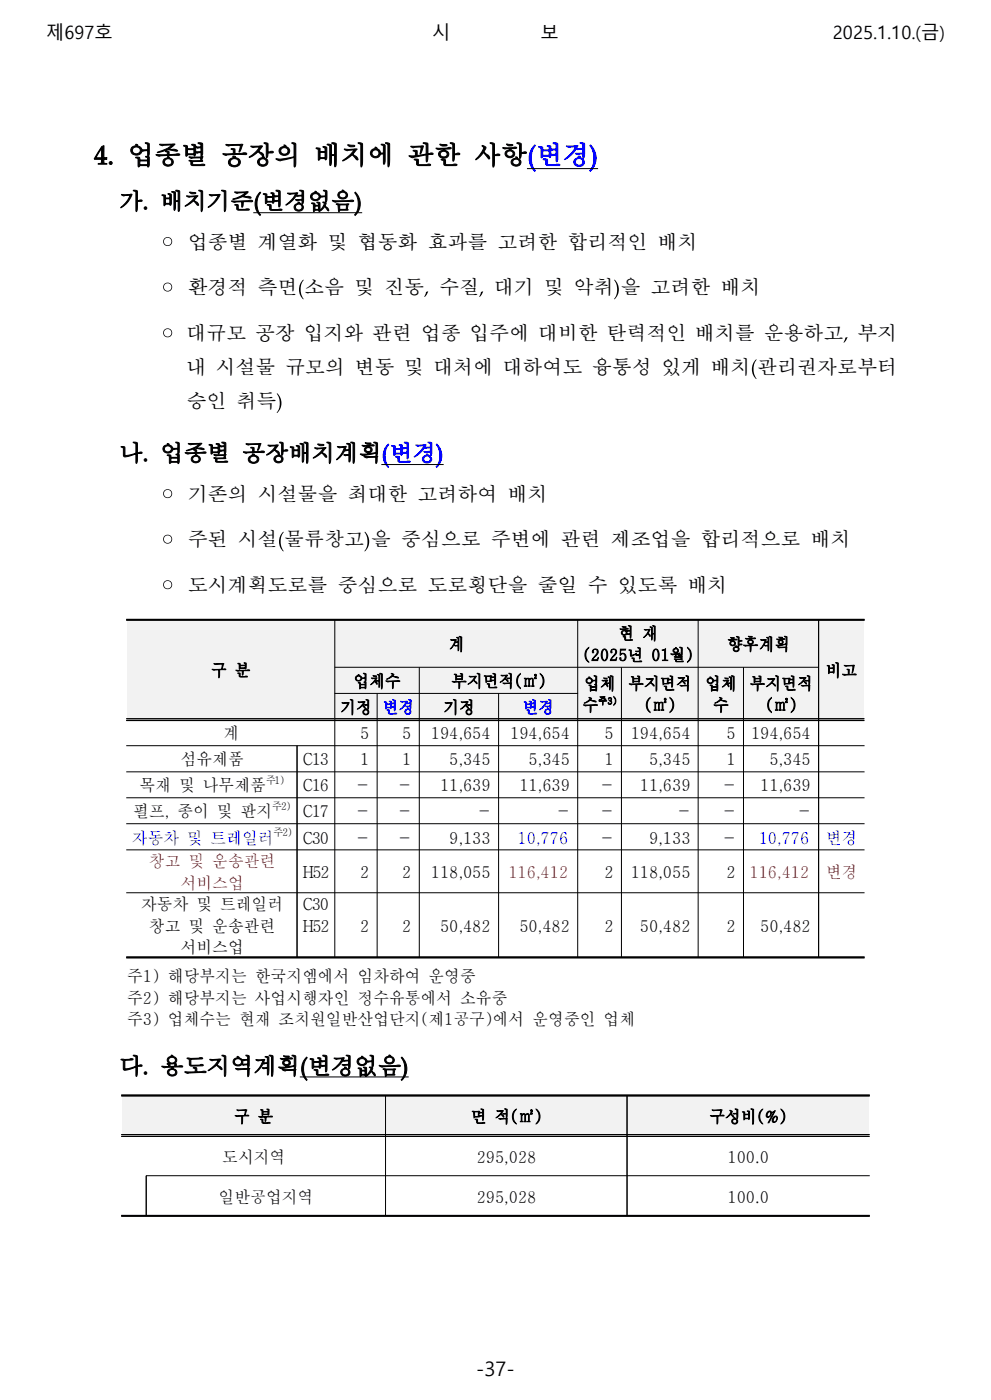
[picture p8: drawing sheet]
<svg xmlns="http://www.w3.org/2000/svg" width="210mm" height="297mm" viewBox="0 0 210 297" stroke-linecap="round" stroke-linejoin="round" font-family="sans-serif">
<defs><g id="words">
<g font-size="5.6">
<text x="20" y="34.8">4</text>
<text x="22.8" y="34.8">.업종별 공장의 배치에 관한 사항(</text>
</g>
<text font-size="5.6" fill="#00f" x="113.5" y="34.8">변경)</text>
<g font-size="5">
<text x="25.3" y="44.3">가.배치기준(</text>
<text x="55.3" y="44.3">변경없음)</text>
<text x="25.3" y="97.7">나.업종별 공장배치계획(</text>
<text x="25.3" y="227.6">다.용도지역계획(</text>
<text x="65.2" y="227.6">변경없음)</text>
</g>
<text font-size="5" fill="#00f" x="82.5" y="97.7">변경)</text>
<g font-size="4.2">
<text x="33.4" y="52.7">◦ 업종별 계열화 및 협동화 효과를 고려한 합리적인 배치</text>
<text x="33.4" y="62.3">◦ 환경적 측면(</text>
<text x="64.4" y="62.3">소음 및 진동,수질,대기 및 악취)</text>
<text x="131.4" y="62.3">을 고려한 배치</text>
<text x="33.4" y="72">◦ 대규모 공장 입지와 관련 업종 입주에 대비한 탄력적인 배치를 운용하고,부지</text>
<text x="39.5" y="79.2">내 시설물 규모의 변동 및 대처에 대하여도 융통성 있게 배치(</text>
<text x="160.4" y="79.2">관리권자로부터</text>
<text x="39.5" y="86.4">승인 취득)</text>
<text x="33.4" y="106.1">◦ 기존의 시설물을 최대한 고려하여 배치</text>
<text x="33.4" y="115.7">◦ 주된 시설(</text>
<text x="60.2" y="115.7">물류창고)</text>
<text x="78.5" y="115.7">을 중심으로 주변에 관련 제조업을 합리적으로 배치</text>
<text x="33.4" y="125.4">◦ 도시계획도로를 중심으로 도로횡단을 줄일 수 있도록 배치</text>
<text x="100.9" y="291.6">-37-</text>
</g>
<g font-size="3.9">
<text x="9.8" y="8.4">제697호</text>
<text x="91.5" y="8.4">시</text>
<text x="114.5" y="8.4">보</text>
<text x="176.4" y="8.2">2025.1.10.(금)</text>
</g>
<g font-size="3.5">
<text x="95" y="137.8">계</text>
<text x="131" y="135.5">현 재</text>
<text x="154" y="137.8">향후계획</text>
<text x="44.7" y="143.3">구 분</text>
<text x="123.5" y="140">(2025년 01월)</text>
<text x="174.9" y="143.3">비고</text>
<text x="74.9" y="145.6">업체수</text>
<text x="95.6" y="145.6">부지면적(㎡)</text>
<text x="123.7" y="146.1">업체</text>
<text x="133.1" y="146.1">부지면적</text>
<text x="149.4" y="146.1">업체</text>
<text x="158.8" y="146.1">부지면적</text>
<text x="72.1" y="151.1">기정</text>
<text x="93.9" y="151.1">기정</text>
<text x="123.4" y="150.7">수</text>
<text x="136.5" y="150.7">(㎡)</text>
<text x="151.1" y="150.7">수</text>
<text x="162.2" y="150.7">(㎡)</text>
<text x="47.3" y="156.7">계</text>
<text x="76.3" y="156.7">5</text>
<text x="85.2" y="156.7">5</text>
<text x="91.3" y="156.7">194,654</text>
<text x="108.1" y="156.7">194,654</text>
<text x="128.1" y="156.7">5</text>
<text x="133.6" y="156.7">194,654</text>
<text x="153.9" y="156.7">5</text>
<text x="159.1" y="156.7">194,654</text>
<text x="29.5" y="167.7">목재 및 나무제품</text>
<text x="38.3" y="162.2">섬유제품</text>
<text x="64.2" y="162.2">C13</text>
<text x="64.2" y="167.7">C16</text>
<text x="75.4" y="167.7">-</text>
<text x="76.3" y="162.2">1</text>
<text x="84.4" y="167.7">-</text>
<text x="85.2" y="162.2">1</text>
<text x="93.2" y="167.7">11,639</text>
<text x="95.2" y="162.2">5,345</text>
<text x="110" y="167.7">11,639</text>
<text x="112" y="162.2">5,345</text>
<text x="127.2" y="167.7">-</text>
<text x="128.1" y="162.2">1</text>
<text x="135.6" y="167.7">11,639</text>
<text x="137.5" y="162.2">5,345</text>
<text x="153.1" y="167.7">-</text>
<text x="153.9" y="162.2">1</text>
<text x="161" y="167.7">11,639</text>
<text x="163" y="162.2">5,345</text>
<text x="28.2" y="173.2">펄프, 종이 및 판지</text>
<text x="64.2" y="173.2">C17</text>
<text x="75.4" y="173.2">-</text>
<text x="84.4" y="173.2">-</text>
<text x="101.2" y="173.2">-</text>
<text x="117.9" y="173.2">-</text>
<text x="127.2" y="173.2">-</text>
<text x="143.5" y="173.2">-</text>
<text x="153.1" y="173.2">-</text>
<text x="169" y="173.2">-</text>
<text x="64.2" y="178.8">C30</text>
<text x="75.4" y="178.8">-</text>
<text x="84.4" y="178.8">-</text>
<text x="95.2" y="178.8">9,133</text>
<text x="127.2" y="178.8">-</text>
<text x="137.5" y="178.8">9,133</text>
<text x="153.1" y="178.8">-</text>
<text x="64.1" y="186.1">H52</text>
<text x="76.3" y="186.1">2</text>
<text x="85.2" y="186.1">2</text>
<text x="91.3" y="186.1">118,055</text>
<text x="128.1" y="186.1">2</text>
<text x="133.6" y="186.1">118,055</text>
<text x="153.9" y="186.1">2</text>
<text x="29.9" y="192.9">자동차 및 트레일러</text>
<text x="31.5" y="197.5">창고 및 운송관련</text>
<text x="64.1" y="197.5">H52</text>
<text x="64.2" y="192.9">C30</text>
<text x="76.3" y="197.5">2</text>
<text x="85.2" y="197.5">2</text>
<text x="93.2" y="197.5">50,482</text>
<text x="110" y="197.5">50,482</text>
<text x="128.1" y="197.5">2</text>
<text x="135.6" y="197.5">50,482</text>
<text x="153.9" y="197.5">2</text>
<text x="161" y="197.5">50,482</text>
<text x="38.3" y="202.1">서비스업</text>
<text x="26.9" y="208.1">주1) 해당부지는 한국지엠에서 임차하여 운영중</text>
<text x="26.9" y="212.7">주2) 해당부지는 사업시행자인 정수유통에서 소유중</text>
<text x="26.9" y="217.3">주3) 업체수는 현재 조치원일반산업단지(제1공구)에서 운영중인 업체</text>
<text x="49.6" y="237.9">구 분</text>
<text x="99.8" y="237.9">면 적(㎡)</text>
<text x="150.3" y="237.9">구성비(%)</text>
<text x="47.1" y="246.4">도시지역</text>
<text x="101" y="246.4">295,028</text>
<text x="154.1" y="246.4">100.0</text>
<text x="46.3" y="254.9">일반공업지역</text>
<text x="101" y="254.9">295,028</text>
<text x="154.1" y="254.9">100.0</text>
</g>
<g font-size="3.5" fill="#00f">
<text x="81.1" y="151.1">변경</text>
<text x="110.7" y="151.1">변경</text>
<text x="27.9" y="178.8">자동차 및 트레일러</text>
<text x="109.6" y="178.8">10,776</text>
<text x="160.7" y="178.8">10,776</text>
<text x="174.9" y="178.8">변경</text>
</g>
<g font-size="3.5" fill="#f00">
<text x="31.5" y="183.8">창고 및 운송관련</text>
<text x="38.3" y="188.4">서비스업</text>
<text x="107.7" y="186.1">116,412</text>
<text x="158.8" y="186.1">116,412</text>
<text x="174.9" y="186.1">변경</text>
</g>
<g font-size="2.2">
<text x="56.3" y="166.2">주1)</text>
<text x="57.7" y="171.7">주2)</text>
<text x="58" y="177.2">주2)</text>
</g>
<text font-size="2" x="126.7" y="149.3">주3)</text>
</g></defs>
<path d="M111.6 35.7h15.1M53.6 45.1h23.1M80.8 98.4h13.2" fill="none" stroke="#000" stroke-width=".21"/>
<path d="M26.9 131.3h44v21.2h-44z" fill-rule="evenodd" fill="#f2f2f2"/>
<path d="M26.7 152.3h44.2M26.7 152.7h44.2" fill="none" stroke="#000" stroke-width=".21"/>
<g fill="#f2f2f2">
<path d="M70.9 131.3h51.5v10.1h-51.5z" fill-rule="evenodd"/>
<path d="M122.4 131.3h25.5v10.1h-25.5z" fill-rule="evenodd"/>
<path d="M147.9 131.3h25.5v10.1h-25.5z" fill-rule="evenodd"/>
<path d="M173.4 131.3h9.5v21.2h-9.5z" fill-rule="evenodd"/>
</g>
<path d="M173.4 152.3h9.7M173.4 152.7h9.7" fill="none" stroke="#000" stroke-width=".21"/>
<g fill="#f2f2f2">
<path d="M70.9 141.4h17.9v5.5h-17.9z" fill-rule="evenodd"/>
<path d="M88.8 141.4h33.6v5.5h-33.6z" fill-rule="evenodd"/>
<path d="M122.4 141.4h9.2v11.1h-9.2z" fill-rule="evenodd"/>
</g>
<path d="M122.4 152.3h9.2M122.4 152.7h9.2" fill="none" stroke="#000" stroke-width=".21"/>
<path d="M131.6 141.4h16.3v11.1h-16.3z" fill-rule="evenodd" fill="#f2f2f2"/>
<path d="M131.6 152.3h16.3M131.6 152.7h16.3" fill="none" stroke="#000" stroke-width=".21"/>
<path d="M147.9 141.4h9.6v11.1h-9.6z" fill-rule="evenodd" fill="#f2f2f2"/>
<path d="M147.9 152.3h9.6M147.9 152.7h9.6" fill="none" stroke="#000" stroke-width=".21"/>
<path d="M157.5 141.4h15.9v11.1h-15.9z" fill-rule="evenodd" fill="#f2f2f2"/>
<path d="M157.5 152.3h15.9M157.5 152.7h15.9" fill="none" stroke="#000" stroke-width=".21"/>
<path d="M70.9 146.9h9v5.6h-9z" fill-rule="evenodd" fill="#f2f2f2"/>
<path d="M70.9 152.3h9M70.9 152.7h9" fill="none" stroke="#000" stroke-width=".21"/>
<path d="M79.9 146.9h8.9v5.6h-8.9z" fill-rule="evenodd" fill="#f2f2f2"/>
<path d="M79.9 152.3h8.9M79.9 152.7h8.9" fill="none" stroke="#000" stroke-width=".21"/>
<path d="M88.8 146.9h16.8v5.6h-16.8z" fill-rule="evenodd" fill="#f2f2f2"/>
<path d="M88.8 152.3h16.8M88.8 152.7h16.8" fill="none" stroke="#000" stroke-width=".21"/>
<path d="M105.6 146.9h16.8v5.6h-16.8z" fill-rule="evenodd" fill="#f2f2f2"/>
<g fill="none" stroke="#000" stroke-width=".21">
<path d="M70.9 131.3v71.6M122.4 131.3v71.6M147.9 131.3v71.6M173.4 131.3v71.6M26.7 152.3h156.4M26.7 152.7h156.4M26.7 158h156.4M62.9 158v44.9M70.9 141.4h102.6M70.9 146.9h51.5M79.9 146.9v56M88.8 141.4v61.5"/>
<path d="M105.6 146.9v56M131.6 141.4v61.5M157.5 141.4v61.5M26.7 163.6h156.4M26.7 169.1h156.4M26.7 174.6h156.4M26.7 180.1h156.4M26.7 189.2h156.4M63.5 228.2h23.1"/>
</g>
<path d="M26.7 131.3h156.4M26.7 202.9h156.4" fill="none" stroke="#000" stroke-width=".38"/>
<path d="M25.9 232.2h55.8v8.5h-55.8z" fill-rule="evenodd" fill="#f2f2f2"/>
<path d="M25.7 240.4h56M25.7 240.8h56" fill="none" stroke="#000" stroke-width=".21"/>
<path d="M81.7 232.2h51.1v8.5h-51.1z" fill-rule="evenodd" fill="#f2f2f2"/>
<path d="M81.7 240.4h51.1M81.7 240.8h51.1" fill="none" stroke="#000" stroke-width=".21"/>
<path d="M132.8 232.2h51.2v8.5h-51.2z" fill-rule="evenodd" fill="#f2f2f2"/>
<path d="M81.7 232.2v25.5M132.8 232.2v25.5M25.7 240.4h158.5M25.7 240.8h158.5M30.9 249.2h153.3M31 249.2v8.5" fill="none" stroke="#000" stroke-width=".21"/>
<path d="M25.7 232.2h158.5M25.7 257.7h158.5" fill="none" stroke="#000" stroke-width=".38"/>
<use href="#words"/>
</svg>
